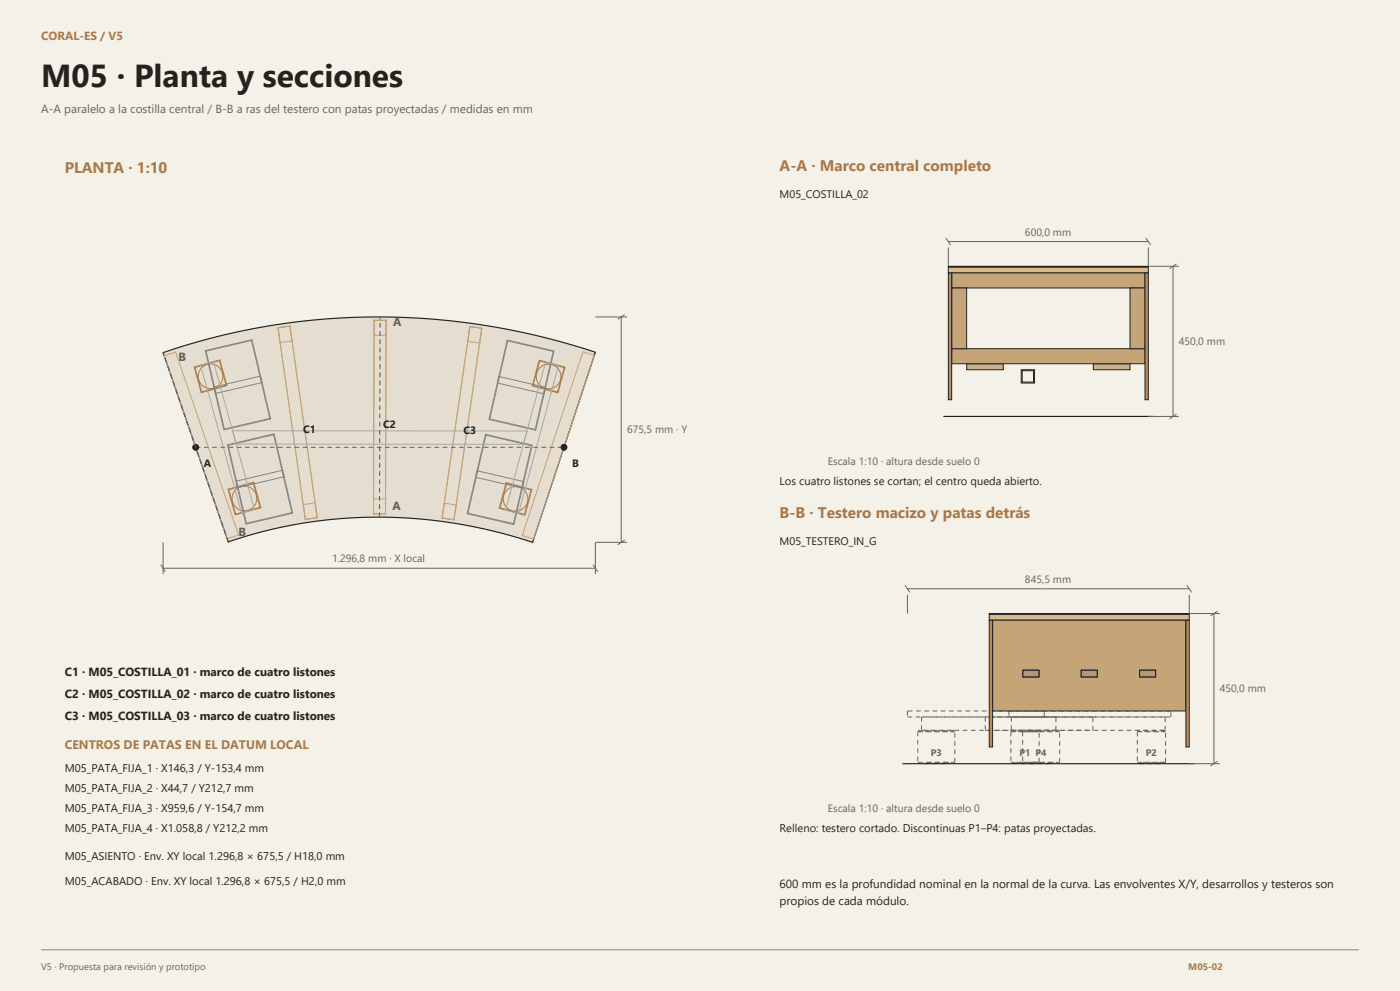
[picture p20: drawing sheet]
<svg xmlns="http://www.w3.org/2000/svg" width="420mm" height="297mm" viewBox="0 0 420 297" stroke-linecap="round" stroke-linejoin="round" font-family="sans-serif">
<defs><g id="words">
<text font-size="9.5" fill="#242220" x="12.3" y="26.1">M05 · Planta y secciones</text>
<g font-size="4.6" fill="#a97849">
<text x="19.4" y="51.9">PLANTA · 1:10</text>
<text x="233.9" y="51.2">A‐A · Marco central completo</text>
<text x="233.9" y="155.2">B‐B · Testero macizo y patas detrás</text>
</g>
<text font-size="3.7" fill="#a97849" x="19.4" y="224.4">CENTROS DE PATAS EN EL DATUM LOCAL</text>
<text font-size="3.5" fill="#a97849" x="12.3" y="12">CORAL‐ES / V5</text>
<text font-size="3.5" fill="#69635b" x="12.3" y="33.9">A‐A paralelo a la costilla central / B‐B a ras del testero con patas proyectadas / medidas en mm</text>
<g font-size="3.5" fill="#4f665b">
<text x="117.9" y="97.7">A</text>
<text x="53.6" y="108.3">B</text>
<text x="117.7" y="152.9">A</text>
<text x="71.6" y="160.5">B</text>
</g>
<g font-size="3.5" fill="#242220">
<text x="19.4" y="202.5">C1 · M05_COSTILLA_01 · marco de cuatro listones</text>
<text x="19.4" y="209.2">C2 · M05_COSTILLA_02 · marco de cuatro listones</text>
<text x="19.4" y="215.9">C3 · M05_COSTILLA_03 · marco de cuatro listones</text>
<text x="233.9" y="266">600 mm es la profundidad nominal en la normal de la curva. Las envolventes X/Y, desarrollos y testeros son</text>
<text x="233.9" y="271.1">propios de cada módulo.</text>
</g>
<g font-size="3.4" fill="#242220">
<text x="233.9" y="145.3">Los cuatro listones se cortan; el centro queda abierto.</text>
<text x="19.4" y="231.4">M05_PATA_FIJA_1 · X146,3 / Y‐153,4 mm</text>
<text x="19.4" y="237.4">M05_PATA_FIJA_2 · X44,7 / Y212,7 mm</text>
<text x="19.4" y="243.4">M05_PATA_FIJA_3 · X959,6 / Y‐154,7 mm</text>
<text x="19.4" y="249.4">M05_PATA_FIJA_4 · X1.058,8 / Y212,2 mm</text>
<text x="233.9" y="249.4">Relleno: testero cortado. Discontinuas P1–P4: patas proyectadas.</text>
<text x="19.4" y="257.9">M05_ASIENTO · Env. XY local 1.296,8 × 675,5 / H18,0 mm</text>
<text x="19.4" y="265.2">M05_ACABADO · Env. XY local 1.296,8 × 675,5 / H2,0 mm</text>
</g>
<g font-size="3.3" fill="#242220">
<text x="233.9" y="59.3">M05_COSTILLA_02</text>
<text x="233.9" y="163.3">M05_TESTERO_IN_G</text>
</g>
<g font-size="3.2" fill="#69635b">
<text x="307.5" y="70.6">600,0 mm</text>
<text x="353.7" y="103.4">450,0 mm</text>
<text x="188.1" y="129.8">675,5 mm · Y</text>
<text x="248.4" y="139.3">Escala 1:10 · altura desde suelo 0</text>
<text x="99.7" y="168.5">1.296,8 mm · X local</text>
<text x="307.5" y="174.7">845,5 mm</text>
<text x="366" y="207.4">450,0 mm</text>
<text x="248.4" y="243.4">Escala 1:10 · altura desde suelo 0</text>
</g>
<g font-size="3.2" fill="#242220">
<text x="90.9" y="129.8">C1</text>
<text x="115" y="128.1">C2</text>
<text x="139" y="129.9">C3</text>
<text x="61.2" y="140.1">A</text>
<text x="171.7" y="140.1">B</text>
</g>
<g font-size="2.8" fill="#69635b">
<text x="279.2" y="226.7">P3</text>
<text x="305.8" y="226.7">P1 P4</text>
<text x="343.8" y="226.7">P2</text>
<text x="12.3" y="290.7">V5 · Propuesta para revisión y prototipo</text>
</g>
<text font-size="2.8" fill="#a97849" x="356.5" y="290.7">M05‐02</text>
</g></defs>
<path d="M0 0h420v297h-420z" fill="#f4f1e9"/>
<path d="M12.3 284.7h395.4" fill="none" stroke="#a97849" stroke-width=".3"/>
<path d="M48.9 105.7l7.9-2.5 8-2.2 8-1.9 7.6-1.4 8.1-1.2 8.2-.8 8.2-.5 8.3-.2 8.2 .1 8.7 .6 8.2 .8 8.1 1.2 8 1.4 8 1.8 8.4 2.3 7.8 2.4-18.8 56.9-11.6-3.3-11.5-2.3-11.5-1.4-11.6-.5-11.5 .4-11.4 1.4-11.3 2.4-10.9 3.2z" fill="#e5ddcf" stroke="#242220" stroke-width=".35"/>
<path d="M83.4 98.2l3.6-.5 8.2 57.5-3.6 .5zM83.4 98.2l3.6-.5 .6 4.5-3.6 .5zM112.2 96h3.6l-.2 58h-3.6zM112.2 96h3.6v4.5h-3.6zM141 97.9l3.5 .5-8.3 57.4-3.6-.5zM141 97.9l3.5 .5-.6 4.4-3.6-.5zM49.3 106.6l3.4-1.1 18.9 54.8-3.4 1.2zM174.9 105.4l3.4 1.1-18.2 55.1-3.4-1.1zM91 151.2l3.5-.5 .7 4.5-3.6 .5zM112.1 149.5h3.6l-.1 4.5h-3.6zM133.3 150.8l3.5 .5-.6 4.5-3.6-.5z" fill="none" stroke="#c5a578" stroke-width=".3"/>
<g fill="none" stroke="#ac7b4b" stroke-width=".3">
<path d="M58.2 110l7.8-2.1 2.1 7.7-7.7 2.1zM58.5 110.1l7.3-2 2 7.3-7.3 2.1zM161.8 107.9l7.7 2.1-2.1 7.7-7.7-2zM161.9 108.2l7.3 2-1.9 7.3-7.4-2zM68.4 146.6l7.7-2.1 2.2 7.7-7.8 2.1zM68.7 146.7l7.3-2 2 7.3-7.3 2.1zM151.8 144.6l7.8 2.1-2.1 7.7-7.7-2.1zM152 144.9l7.3 1.9-2 7.4-7.3-2z"/>
<circle cx="63.2" cy="112.8" r="3.7"/>
<circle cx="164.6" cy="112.8" r="3.7"/>
<circle cx="73.3" cy="149.4" r="3.7"/>
<circle cx="154.7" cy="149.5" r="3.7"/>
</g>
<path d="M61.6 105.1l14-3.3 5.6 23.8-14 3.2zM61.8 105.2l13.7-3.2 5.4 23.4-13.6 3.2zM64.1 116l14.1-3.3 .4 1.9-14 3.3zM149.7 112.8l14 3.3-.5 1.9-14-3.2zM152.2 101.9l14 3.3-5.5 23.7-14-3.2zM152.3 102.2l13.7 3.1-5.4 23.4-13.7-3.2zM68.2 133.3l14-3.3 5.6 23.8-14 3.3zM68.4 133.5l13.7-3.2 5.5 23.3-13.7 3.2zM145.6 130.2l14.1 3.2-5.5 23.8-14.1-3.2zM145.8 130.4l13.6 3.2-5.4 23.4-13.6-3.2zM70.8 144.2l14-3.3 .4 2-14 3.3zM143.1 141.1l14 3.2-.4 2-14-3.3z" fill="none" stroke="#7f8682" stroke-width=".3"/>
<path d="M60.2 109.5l3.8-1.1 12.3 44.3-3.8 1.1zM163.7 108.5l3.9 1-12.1 44.4-3.8-1zM69.8 129.1l88.3 .1-1.1 4-86.1-.1z" fill="none" stroke="#a7a9a7" stroke-width=".3"/>
<path d="M58.7 134.1h110.5" fill="none" stroke="#69635b" stroke-width=".3" stroke-dasharray="1.4 1.1" stroke-linecap="butt"/>
<g fill="#242220" stroke="#242220" stroke-width=".3">
<circle cx="58.7" cy="134.1" r=".88"/>
<circle cx="169.2" cy="134.1" r=".88"/>
</g>
<path d="M113.8 155l.2-60M68.5 162.4l-19.6-56.7" fill="none" stroke="#4f665b" stroke-width=".32" stroke-dasharray="1.4 1.1" stroke-linecap="butt"/>
<path d="M178.6 95h9.5M186.4 95v67.5M187.4 94.3l-2.1 1.4M48.2 169.2l1.4 2.2M48.9 162.5v9.6M48.9 170.3h129.7M177.9 169.2l1.4 2.2M187.4 161.8l-2.1 1.4M188.1 162.5h-9.5v9.6" fill="none" stroke="#69635b" stroke-width=".3"/>
<g fill="#d9b98b" stroke="#242220" stroke-width=".3">
<path d="M284.5 80h60v1.8h-60z"/>
<path d="M284.5 79.8h60v.2h-60z"/>
</g>
<g fill="#ceaf80" stroke="#242220" stroke-width=".3">
<path d="M290 109h11v1.8h-11z"/>
<path d="M328 109h11v1.8h-11z"/>
</g>
<g fill="#c5a578" stroke="#242220" stroke-width=".3">
<path d="M285.5 81.8h58v4.5h-58z"/>
<path d="M285.5 104.5h58v4.5h-58z"/>
<path d="M285.5 86.3h4.5v18.2h-4.5z"/>
<path d="M339 86.3h4.5v18.2h-4.5z"/>
</g>
<path d="M306.4 110.8h4v4h-4z" fill="#a7a9a7" stroke="#242220" stroke-width=".3"/>
<path d="M306.7 111.1h3.4v3.4h-3.4z" fill="#f4f1e9" stroke="#242220" stroke-width=".3"/>
<g fill="#b68a5b" stroke="#242220" stroke-width=".3">
<path d="M284.5 81.8h1v38h-1z"/>
<path d="M343.5 81.8h1v38h-1z"/>
</g>
<path d="M283 124.8h63" fill="none" stroke="#242220" stroke-width=".35"/>
<path d="M283.8 71.3l1.4 2.2M284.5 74.2v5.6M284.5 72.4h60M343.8 71.3l1.4 2.2M344.5 74.2v5.6h9.2M351.9 79.8v45M353 79.1l-2.1 1.4M344.5 124.8h9.2M353 124.1l-2.1 1.4" fill="none" stroke="#69635b" stroke-width=".3"/>
<g fill="none" stroke="#69635b" stroke-width=".3" stroke-dasharray="1.4 1.1" stroke-linecap="butt">
<path d="M272.2 214.9h41.1M272.2 213.1v1.8M275.3 219.3v9.2M275.6 219.3h10.6M275.6 218.9v.4M276.5 218.9h40.3M276.5 214.9v4M286.2 219.3v-.4M286.2 218.9h-10.6M286.4 219.3h-11.1M295.6 218.9h32.3M295.6 214.9v4"/>
<path d="M302.7 214.9h48.6M302.7 213.1v1.8M303.3 219.3v9.2M303.4 218.9h46.1M303.4 214.9v4M303.5 219.3h8M303.5 218.9v.4M306.8 219.3v9.2M307.1 219.3h10.5M307.1 218.9v.4M311.5 219.3v-.4M311.5 218.9h-8"/>
<path d="M311.7 219.3h-8.4M313.3 214.9v-1.8M313.3 213.1h-41.1M316.8 218.9v-4M316.8 214.9h-40.3M317.6 219.3v-.4M317.6 218.9h-10.5M317.9 219.3h-11.1M327.9 218.9v-4M327.9 214.9h-32.3M341.2 219.3v9.2M341.4 219.3h8.1"/>
<path d="M341.4 218.9v.4M349.5 219.3v-.4M349.5 218.9h-8.1M349.5 218.9v-4M349.5 214.9h-46.1M349.7 219.3h-8.5M351.3 214.9v-1.8M351.3 213.1h-48.6M275.3 228.5h11.1M277.2 228.9h7.4M277.2 228.5v.4M284.6 228.9v-.4"/>
<path d="M284.6 228.5h-7.4M286.4 228.5v-9.2M303.3 228.5h8.4M303.8 228.9h7.4M303.8 228.5v.4M306.8 228.5h11.1M308.7 228.9h7.3M308.7 228.5v.4M311.2 228.9v-.4M311.2 228.5h-7.4M311.7 228.5v-9.2M316 228.9v-.4"/>
<path d="M316 228.5h-7.3M317.9 228.5v-9.2M341.2 228.5h8.5M341.8 228.9h7.3M341.8 228.5v.4M349.1 228.9v-.4M349.1 228.5h-7.3M349.7 228.5v-9.2"/>
</g>
<g fill="#d9b98b" stroke="#242220" stroke-width=".3">
<path d="M296.8 184.1h60v1.8h-60z"/>
<path d="M296.8 183.9h60v.2h-60z"/>
</g>
<path d="M297.8 185.9h58v27.2h-58z" fill="#c5a578" stroke="#242220" stroke-width=".3"/>
<g fill="#f4f1e9" stroke="#242220" stroke-width=".3">
<path d="M306.9 200.9h4.8v2h-4.8z"/>
<path d="M324.4 200.9h4.8v2h-4.8z"/>
<path d="M341.9 200.9h4.8v2h-4.8z"/>
</g>
<g fill="#ae977a" stroke="#242220" stroke-width=".3">
<path d="M306.9 200.9h4.8v2h-4.8z"/>
<path d="M324.4 200.9h4.8v2h-4.8z"/>
<path d="M341.9 200.9h4.8v2h-4.8z"/>
</g>
<g fill="#b68a5b" stroke="#242220" stroke-width=".3">
<path d="M296.8 185.9h1v38h-1z"/>
<path d="M355.8 185.9h1v38h-1z"/>
</g>
<path d="M270.7 228.9h87.6" fill="none" stroke="#242220" stroke-width=".35"/>
<path d="M271.5 175.4l1.4 2.1M272.2 178.2v5.7M272.2 176.5h84.6M356.1 175.4l1.4 2.1M356.8 178.2v5.7h9.2M364.2 183.9v45M365.2 183.2l-2.1 1.4M356.8 228.9h9.2M365.2 228.2l-2.1 1.4" fill="none" stroke="#69635b" stroke-width=".3"/>
<use href="#words"/>
</svg>
